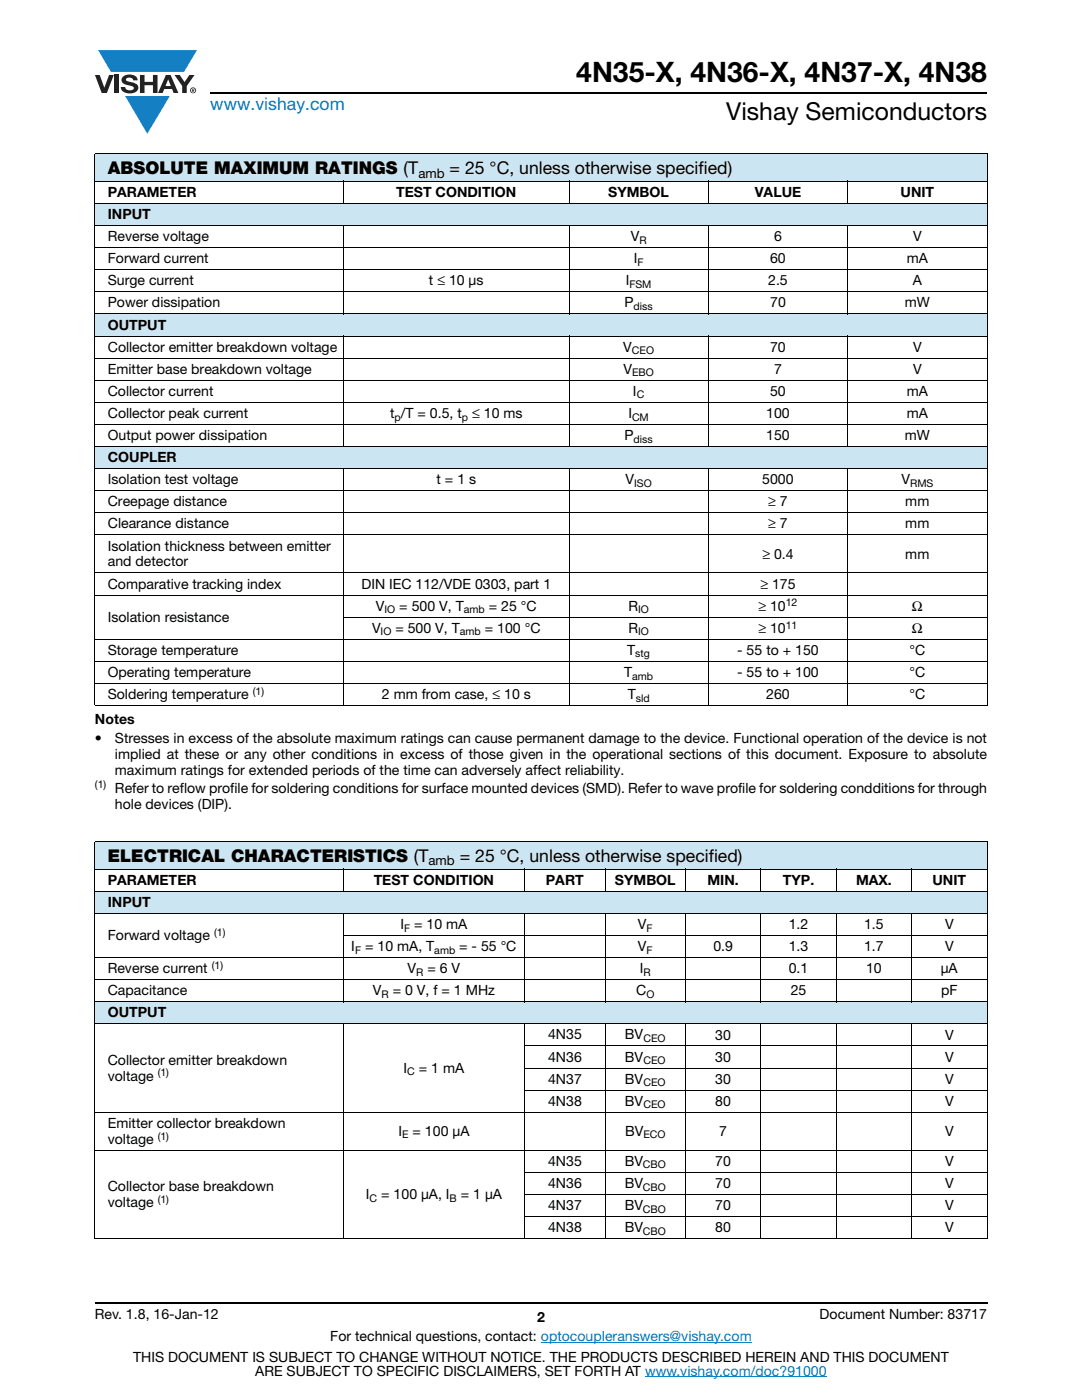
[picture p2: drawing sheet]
<svg xmlns="http://www.w3.org/2000/svg" width="216mm" height="279mm" viewBox="0 0 216 279" stroke-linecap="round" stroke-linejoin="round" font-family="sans-serif">
<defs><g id="words">
<text font-size="5.6" x="115" y="16.4">4N35-X, 4N36-X, 4N37-X, 4N38</text>
<text font-size="4.9" x="144.9" y="24">Vishay Semiconductors</text>
<text font-size="3.5" fill="#007ec4" x="42" y="21.9">www.vishay.com</text>
<g font-size="3.5">
<text x="21.5" y="34.8">ABSOLUTE MAXIMUM RATINGS (T</text>
<text x="89.7" y="34.8">= 25 °C, unless otherwise specified)</text>
<text x="21.5" y="172.1">ELECTRICAL CHARACTERISTICS (T</text>
<text x="91.7" y="172.1">= 25 °C, unless otherwise specified)</text>
</g>
<g font-size="2.8">
<text x="21.5" y="39.3">PARAMETER</text>
<text x="79" y="39.3">TEST CONDITION</text>
<text x="121.4" y="39.3">SYMBOL</text>
<text x="150.6" y="39.3">VALUE</text>
<text x="179.7" y="39.3">UNIT</text>
<text x="21.5" y="43.7">INPUT</text>
<text x="21.5" y="52.6">Forward current</text>
<text x="21.5" y="48.1">Reverse voltage</text>
<text x="125.9" y="48.1">V</text>
<text x="126.5" y="52.6">I</text>
<text x="153.7" y="52.6">60</text>
<text x="154.5" y="48.1">6</text>
<text x="180.9" y="52.6">mA</text>
<text x="182.2" y="48.1">V</text>
<text x="21.5" y="57">Surge current</text>
<text x="85.6" y="57">t ≤ 10 μs</text>
<text x="124.9" y="57">I</text>
<text x="153.3" y="57">2.5</text>
<text x="182.1" y="57">A</text>
<text x="21.5" y="65.8">OUTPUT</text>
<text x="21.5" y="61.4">Power dissipation</text>
<text x="124.6" y="61.4">P</text>
<text x="153.7" y="61.4">70</text>
<text x="180.5" y="61.4">mW</text>
<text x="21.5" y="70.2">Collector emitter breakdown voltage</text>
<text x="124.4" y="70.2">V</text>
<text x="153.7" y="70.2">70</text>
<text x="182.2" y="70.2">V</text>
<text x="21.5" y="74.6">Emitter base breakdown voltage</text>
<text x="124.4" y="74.6">V</text>
<text x="154.5" y="74.6">7</text>
<text x="182.2" y="74.6">V</text>
<text x="21.5" y="79">Collector current</text>
<text x="21.5" y="83.4">Collector peak current</text>
<text x="77.8" y="83.4">t /T = 0.5, t</text>
<text x="94.2" y="83.4">≤ 10 ms</text>
<text x="125.4" y="83.4">I</text>
<text x="126.3" y="79">I</text>
<text x="152.9" y="83.4">100</text>
<text x="153.7" y="79">50</text>
<text x="180.9" y="83.4">mA</text>
<text x="180.9" y="79">mA</text>
<text x="21.5" y="87.8">Output power dissipation</text>
<text x="124.6" y="87.8">P</text>
<text x="152.9" y="87.8">150</text>
<text x="180.5" y="87.8">mW</text>
<text x="21.5" y="92.2">COUPLER</text>
<text x="21.5" y="96.6">Isolation test voltage</text>
<text x="21.5" y="101">Creepage distance</text>
<text x="87.1" y="96.6">t = 1 s</text>
<text x="124.8" y="96.6">V</text>
<text x="152.1" y="96.6">5000</text>
<text x="153.3" y="101">≥ 7</text>
<text x="179.9" y="96.6">V</text>
<text x="180.6" y="101">mm</text>
<text x="21.5" y="105.5">Clearance distance</text>
<text x="153.3" y="105.5">≥ 7</text>
<text x="180.6" y="105.5">mm</text>
<text x="21.5" y="109.9">Isolation thickness between emitter</text>
<text x="21.5" y="113.1">and detector</text>
<text x="152.1" y="111.5">≥ 0.4</text>
<text x="180.6" y="111.5">mm</text>
<text x="21.5" y="117.5">Comparative tracking index</text>
<text x="72.1" y="117.5">DIN IEC 112/VDE 0303, part 1</text>
<text x="151.7" y="117.5">≥ 175</text>
<text x="21.5" y="124.1">Isolation resistance</text>
<text x="75" y="121.9">V</text>
<text x="79.7" y="121.9">= 500 V, T</text>
<text x="97.5" y="121.9">= 25 °C</text>
<text x="125.4" y="121.9">R</text>
<text x="151.3" y="121.9">≥ 10</text>
<text x="182" y="121.9">Ω</text>
<text x="21.5" y="130.7">Storage temperature</text>
<text x="74.2" y="126.3">V</text>
<text x="78.9" y="126.3">= 500 V, T</text>
<text x="96.8" y="126.3">= 100 °C</text>
<text x="125.2" y="130.7">T</text>
<text x="125.4" y="126.3">R</text>
<text x="147.1" y="130.7">- 55 to + 150</text>
<text x="151.3" y="126.3">≥ 10</text>
<text x="181.5" y="130.7">°C</text>
<text x="182" y="126.3">Ω</text>
<text x="21.5" y="135.1">Operating temperature</text>
<text x="124.5" y="135.1">T</text>
<text x="147.1" y="135.1">- 55 to + 100</text>
<text x="181.5" y="135.1">°C</text>
<text x="21.5" y="139.5">Soldering temperature</text>
<text x="76.2" y="139.5">2 mm from case, ≤ 10 s</text>
<text x="125.2" y="139.5">T</text>
<text x="152.9" y="139.5">260</text>
<text x="181.5" y="139.5">°C</text>
<text x="18.9" y="144.4">Notes</text>
<text x="18.9" y="148.3">•</text>
<text x="22.9" y="148.3">Stresses in excess of the absolute maximum ratings can cause permanent damage to the device. Functional operation of the device is not</text>
<text x="22.9" y="154.7">maximum ratings for extended periods of the time can adversely affect reliability.</text>
<text x="22.9" y="151.5">implied at these or any other conditions in excess of those given in the operational sections of this document. Exposure to absolute</text>
<text x="22.9" y="158.2">Refer to reflow profile for soldering conditions for surface mounted devices (SMD). Refer to wave profile for soldering condditions for through</text>
<text x="22.9" y="161.4">hole devices (DIP).</text>
<text x="21.5" y="176.6">PARAMETER</text>
<text x="74.6" y="176.6">TEST CONDITION</text>
<text x="108.9" y="176.6">PART</text>
<text x="122.7" y="176.6">SYMBOL</text>
<text x="141.2" y="176.6">MIN.</text>
<text x="156.2" y="176.6">TYP.</text>
<text x="170.8" y="176.6">MAX.</text>
<text x="186.1" y="176.6">UNIT</text>
<text x="21.5" y="181">INPUT</text>
<text x="79.9" y="185.4">I</text>
<text x="82.6" y="185.4">= 10 mA</text>
<text x="127.3" y="185.4">V</text>
<text x="157.4" y="185.4">1.2</text>
<text x="172.4" y="185.4">1.5</text>
<text x="188.6" y="185.4">V</text>
<text x="21.5" y="187.6">Forward voltage</text>
<text x="70.1" y="189.8">I</text>
<text x="72.9" y="189.8">= 10 mA, T</text>
<text x="91.6" y="189.8">= - 55 °C</text>
<text x="127.3" y="189.8">V</text>
<text x="142.3" y="189.8">0.9</text>
<text x="157.4" y="189.8">1.3</text>
<text x="172.4" y="189.8">1.7</text>
<text x="188.6" y="189.8">V</text>
<text x="21.5" y="194.2">Reverse current</text>
<text x="81.3" y="194.2">V</text>
<text x="85.3" y="194.2">= 6 V</text>
<text x="127.7" y="194.2">I</text>
<text x="157.4" y="194.2">0.1</text>
<text x="172.8" y="194.2">10</text>
<text x="187.7" y="194.2">μA</text>
<text x="21.5" y="198.6">Capacitance</text>
<text x="21.5" y="203.1">OUTPUT</text>
<text x="74.4" y="198.6">V</text>
<text x="78.4" y="198.6">= 0 V, f = 1 MHz</text>
<text x="126.9" y="198.6">C</text>
<text x="157.8" y="198.6">25</text>
<text x="187.8" y="198.6">pF</text>
<text x="109.4" y="207.5">4N35</text>
<text x="124.7" y="207.5">BV</text>
<text x="142.7" y="207.5">30</text>
<text x="188.6" y="207.5">V</text>
<text x="21.5" y="212.5">Collector emitter breakdown</text>
<text x="21.5" y="215.7">voltage</text>
<text x="80.5" y="214.1">I</text>
<text x="83.6" y="214.1">= 1 mA</text>
<text x="109.4" y="211.9">4N36</text>
<text x="124.7" y="211.9">BV</text>
<text x="142.7" y="211.9">30</text>
<text x="188.6" y="211.9">V</text>
<text x="109.4" y="216.3">4N37</text>
<text x="109.4" y="220.7">4N38</text>
<text x="124.7" y="216.3">BV</text>
<text x="124.7" y="220.7">BV</text>
<text x="142.7" y="216.3">30</text>
<text x="142.7" y="220.7">80</text>
<text x="188.6" y="216.3">V</text>
<text x="188.6" y="220.7">V</text>
<text x="21.5" y="225.1">Emitter collector breakdown</text>
<text x="79.5" y="226.7">I</text>
<text x="82.3" y="226.7">= 100 μA</text>
<text x="124.7" y="226.7">BV</text>
<text x="143.5" y="226.7">7</text>
<text x="188.6" y="226.7">V</text>
<text x="21.5" y="228.3">voltage</text>
<text x="109.4" y="232.7">4N35</text>
<text x="124.7" y="232.7">BV</text>
<text x="142.7" y="232.7">70</text>
<text x="188.6" y="232.7">V</text>
<text x="21.5" y="237.7">Collector base breakdown</text>
<text x="73" y="239.3">I</text>
<text x="76.1" y="239.3">= 100 μA, I</text>
<text x="91.9" y="239.3">= 1 μA</text>
<text x="109.4" y="237.1">4N36</text>
<text x="124.6" y="237.1">BV</text>
<text x="142.7" y="237.1">70</text>
<text x="188.6" y="237.1">V</text>
<text x="21.5" y="240.9">voltage</text>
<text x="109.4" y="241.5">4N37</text>
<text x="109.4" y="245.9">4N38</text>
<text x="124.6" y="241.5">BV</text>
<text x="124.6" y="245.9">BV</text>
<text x="142.7" y="241.5">70</text>
<text x="142.7" y="245.9">80</text>
<text x="188.6" y="241.5">V</text>
<text x="188.6" y="245.9">V</text>
<text x="18.9" y="263.3">Rev. 1.8, 16-Jan-12</text>
<text x="107.2" y="263.8">2</text>
<text x="163.6" y="263.3">Document Number: 83717</text>
<text x="65.9" y="267.7">For technical questions, contact: optocoupleranswers@vishay.com</text>
<text x="26.5" y="271.7">THIS DOCUMENT IS SUBJECT TO CHANGE WITHOUT NOTICE. THE PRODUCTS DESCRIBED HEREIN AND THIS DOCUMENT</text>
<text x="50.9" y="274.6">ARE SUBJECT TO SPECIFIC DISCLAIMERS, SET FORTH AT www.vishay.com/doc?91000</text>
</g>
<g font-size="2.6">
<text x="83.5" y="35.5">amb</text>
<text x="85.5" y="172.7">amb</text>
</g>
<g font-size="2.1">
<text x="127.2" y="53.1">F</text>
<text x="127.6" y="48.6">R</text>
<text x="125.6" y="57.5">FSM</text>
<text x="126.4" y="61.9">diss</text>
<text x="126.1" y="70.7">CEO</text>
<text x="126.1" y="75.1">EBO</text>
<text x="78.7" y="83.9">p</text>
<text x="92.2" y="83.9">p</text>
<text x="126.1" y="83.9">CM</text>
<text x="127" y="79.5">C</text>
<text x="126.4" y="88.3">diss</text>
<text x="126.5" y="97.2">ISO</text>
<text x="181.6" y="97.2">RMS</text>
<text x="76.7" y="122.4">IO</text>
<text x="92.5" y="122.4">amb</text>
<text x="127.3" y="122.4">IO</text>
<text x="156.8" y="121">12</text>
<text x="156.8" y="125.4">11</text>
<text x="75.9" y="126.8">IO</text>
<text x="91.8" y="126.8">amb</text>
<text x="126.8" y="131.2">stg</text>
<text x="127.3" y="126.8">IO</text>
<text x="126.2" y="135.6">amb</text>
<text x="50.4" y="138.7">(1)</text>
<text x="126.9" y="140">sld</text>
<text x="18.9" y="157.4">(1)</text>
<text x="80.6" y="185.9">F</text>
<text x="129" y="185.9">F</text>
<text x="42.7" y="186.8">(1)</text>
<text x="70.8" y="190.3">F</text>
<text x="86.7" y="190.3">amb</text>
<text x="129" y="190.3">F</text>
<text x="42.2" y="193.4">(1)</text>
<text x="83.1" y="194.7">R</text>
<text x="128.4" y="194.7">R</text>
<text x="76.1" y="199.1">R</text>
<text x="129" y="199.1">O</text>
<text x="128.4" y="208">CEO</text>
<text x="31.5" y="214.8">(1)</text>
<text x="81.3" y="214.6">C</text>
<text x="128.4" y="212.4">CEO</text>
<text x="128.4" y="216.8">CEO</text>
<text x="128.4" y="221.2">CEO</text>
<text x="31.5" y="227.4">(1)</text>
<text x="80.2" y="227.2">E</text>
<text x="128.4" y="227.2">ECO</text>
<text x="128.3" y="233.2">CBO</text>
<text x="73.7" y="239.8">C</text>
<text x="89.7" y="239.8">B</text>
<text x="128.3" y="237.6">CBO</text>
<text x="31.5" y="240">(1)</text>
<text x="128.3" y="242">CBO</text>
<text x="128.3" y="246.4">CBO</text>
</g>
</g></defs>
<g fill="#147fc3">
<path d="M19.6 10h19.7l-2.6 4.3h-1.1h-13.5z"/>
<path d="M25 19.2h8.9l-4.5 7.5z"/>
</g>
<g fill="#231f20">
<path d="M18.9 15h1l.9 2.5 1-2.5h.9l-1.4 3.6h-1z"/>
<path d="M22.9 15h.9v3.6h-.9z"/>
<path d="M24.6 15.3a2.1 2.1 0 0 1 2.8 .3l.1 .4h-.9a.79 .79 0 0 0-.7-.5 .79 .79 0 0 0-.8 .4l.3 .3 1 .2a1.08 1.08 0 0 1 1.2 1 1.08 1.08 0 0 1-1.1 1.2 1.73 1.73 0 0 1-2.4-1.2h.9a.96 .96 0 0 0 .8 .6 .96 .96 0 0 0 .9-.4 1.31 1.31 0 0 0-1.2-.6 1.03 1.03 0 0 1-1.1-.6 1.03 1.03 0 0 1 .2-1.1z"/>
<path d="M27.9 15h.9v1.3h1.7v-1.3h.9v3.6h-.9v-1.6h-1.7v1.6h-.9z"/>
<path d="M34.8 15h1.1l.9 1.4 1-1.4h1l-1.5 2.2v1.4h-.9v-1.4z"/>
<path d="M33.6 15.9l.5 1.3h-1.1zM33.1 15l-1.6 3.6h1l.3-.8h1.5l.3 .8h1l-1.6-3.6z"/>
<path d="M38.1 18a.46 .46 0 0 1 .9 0 .46 .46 0 0 1-.9 0zM37.9 18a.6 .6 0 0 0 1.2 0 .6 .6 0 0 0-1.2 0z"/>
<path d="M38.4 17.8h.2v.2h-.2zM38.3 17.7v.7h.1v-.3l.4 .3-.2-.3 .2-.2-.1-.2z"/>
</g>
<path d="M42 18.6h155M18.9 260h178.1" fill="none" stroke="#000" stroke-width=".36"/>
<path d="M107.9 267.9h42.1M128.7 274.8h36.3" fill="none" stroke="#007ec4" stroke-width=".2"/>
<path d="M18.9 30.7h178.1v5.5h-178.1z" fill="#cce5f3"/>
<g fill="#fff">
<path d="M18.9 36.2h49.7v4.4h-49.7z"/>
<path d="M68.6 36.2h44.9v4.4h-44.9z"/>
<path d="M113.5 36.2h27.8v4.4h-27.8z"/>
<path d="M141.3 36.2h27.8v4.4h-27.8z"/>
<path d="M169.1 36.2h27.9v4.4h-27.9z"/>
</g>
<g fill="#cce5f3">
<path d="M18.9 40.6h178.1v4.4h-178.1z"/>
<path d="M18.9 62.7h178.1v4.4h-178.1z"/>
<path d="M18.9 89.1h178.1v4.4h-178.1z"/>
<path d="M18.9 168h178.1v5.5h-178.1z"/>
</g>
<g fill="#fff">
<path d="M18.9 173.5h49.6v4.4h-49.6z"/>
<path d="M68.5 173.5h36.2v4.4h-36.2z"/>
<path d="M104.7 173.5h16.1v4.4h-16.1z"/>
<path d="M120.8 173.5h16v4.4h-16z"/>
<path d="M136.8 173.5h15v4.4h-15z"/>
<path d="M151.8 173.5h15.1v4.4h-15.1z"/>
<path d="M166.9 173.5h15v4.4h-15z"/>
<path d="M181.9 173.5h15.1v4.4h-15.1z"/>
</g>
<g fill="#cce5f3">
<path d="M18.9 177.9h178.1v4.4h-178.1z"/>
<path d="M18.9 199.9h178.1v4.4h-178.1z"/>
</g>
<g fill="none" stroke="#000" stroke-width=".2">
<path d="M18.9 30.7h178.1M18.9 36.2h178.1M18.9 30.8v109.9M68.6 36.1v4.6M113.5 36.1v4.6M141.3 36.1v4.6M169.1 36.1v4.6M197 30.8v109.9M18.9 40.6h178.1M18.9 45h178.1M18.9 49.4h178.1M18.9 53.8h178.1"/>
<path d="M18.9 58.3h178.1M68.6 44.9v17.9M113.5 44.9v17.9M141.3 44.9v17.9M169.1 44.9v17.9M18.9 62.7h178.1M18.9 67.1h178.1M18.9 71.5h178.1M18.9 75.9h178.1M68.6 67v22.2M113.5 67v22.2M141.3 67v22.2"/>
<path d="M169.1 67v22.2M18.9 80.3h178.1M18.9 84.7h178.1M18.9 89.1h178.1M18.9 93.5h178.1M18.9 97.9h178.1M68.6 93.5v47.4M113.5 93.5v47.4M141.3 93.5v47.4M169.1 93.5v47.4M18.9 102.3h178.1M18.9 106.8h178.1"/>
<path d="M18.9 114.3h178.1M18.9 118.7h178.1M18.9 127.6h178.1M18.9 132h178.1M18.9 136.4h178.1M68.5 123.2h128.5M18.9 140.8h178.1M18.9 168h178.1M18.9 173.5h178.1M18.9 177.9h178.1M18.9 168.1v79M68.5 173.4v4.6"/>
<path d="M104.7 173.4v4.6M120.8 173.4v4.6M136.8 173.4v4.6M151.8 173.4v4.6M166.9 173.4v4.6M181.9 173.4v4.6M197 168.1v79M18.9 182.3h178.1M18.9 191.1h178.1M18.9 195.5h178.1M18.9 199.9h178.1M68.4 186.7h128.6"/>
<path d="M68.5 182.2v17.8M104.7 182.2v17.8M120.8 182.2v17.8M136.8 182.2v17.8M151.8 182.2v17.8M166.9 182.2v17.8M181.9 182.2v17.8M18.9 204.3h178.1M68.5 204.3v43M104.6 208.7h92.4M104.6 213.1h92.4M104.6 217.6h92.4"/>
<path d="M104.7 204.3v43M120.8 204.3v43M136.8 204.3v43M151.8 204.3v43M166.9 204.3v43M181.9 204.3v43M18.9 222h178.1M18.9 229.6h178.1M104.6 234h92.4M104.6 238.4h92.4M18.9 247.2h178.1M104.6 242.8h92.4"/>
</g>
<use href="#words"/>
</svg>
